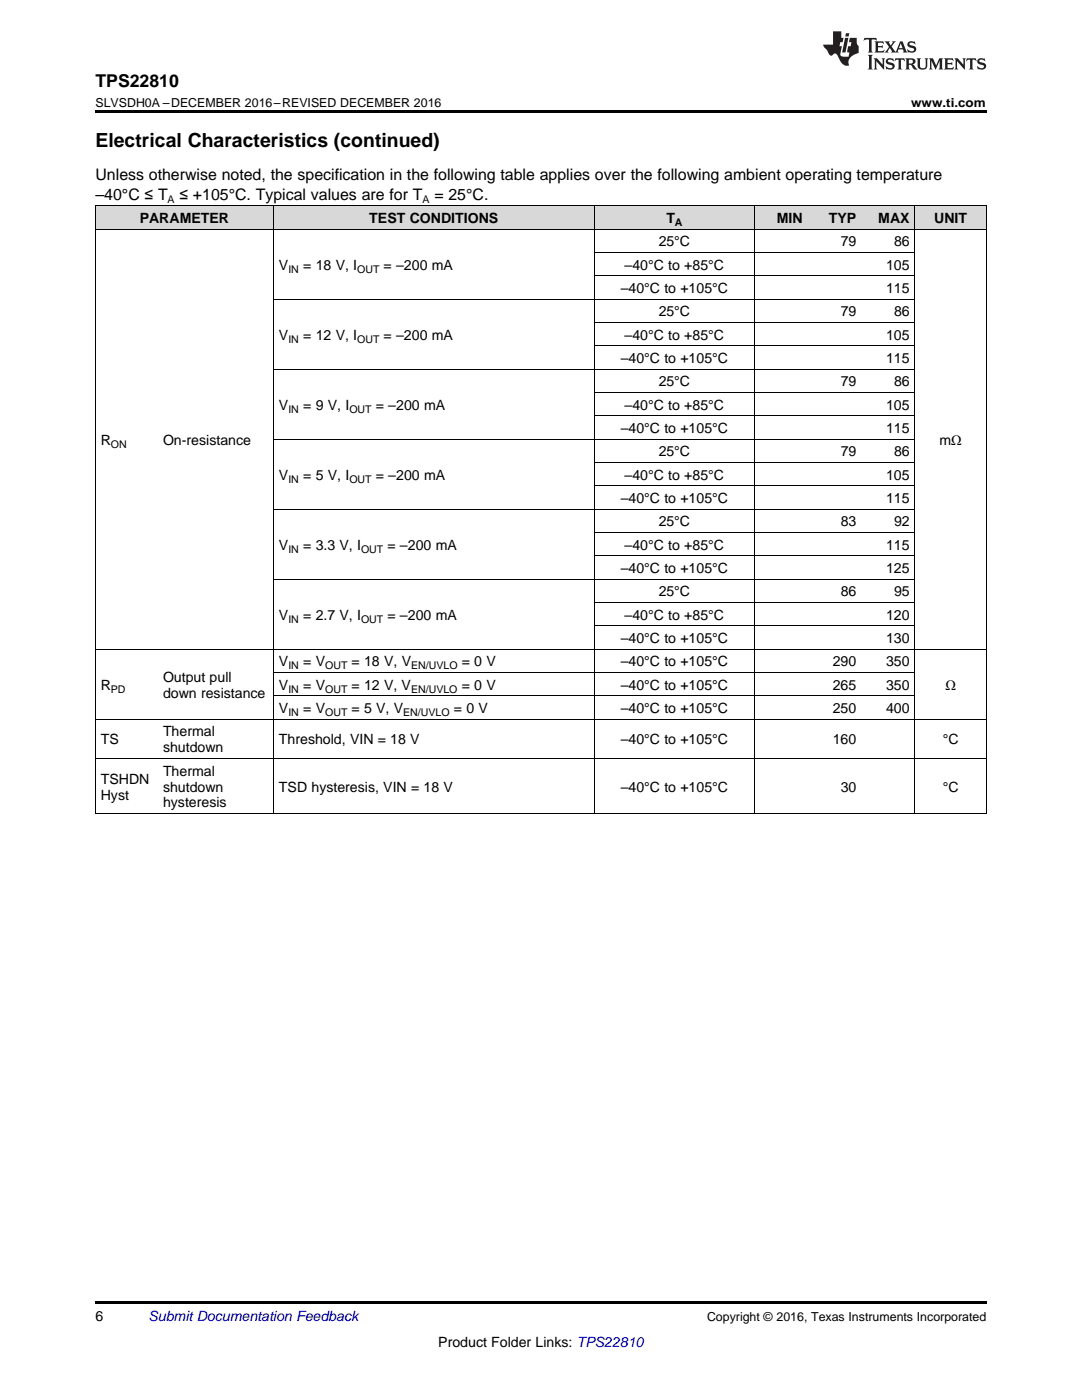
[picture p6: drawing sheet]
<svg xmlns="http://www.w3.org/2000/svg" width="216mm" height="279mm" viewBox="0 0 216 279" stroke-linecap="round" stroke-linejoin="round" font-family="sans-serif">
<defs><g id="words">
<text font-size="3.9" x="19" y="29.3">Electrical Characteristics (continued)</text>
<text font-size="3.5" x="19" y="17.3">TPS22810</text>
<g font-size="3.2">
<text x="19" y="36">Unless otherwise noted, the specification in the following table applies over the following ambient operating temperature</text>
<text x="19" y="39.9">–40°C ≤ T</text>
<text x="35.8" y="39.9">≤ +105°C. Typical values are for T</text>
<text x="86.7" y="39.9">= 25°C.</text>
</g>
<g font-size="2.8">
<text x="27.9" y="44.5">PARAMETER</text>
<text x="73.7" y="44.5">TEST CONDITIONS</text>
<text x="133" y="44.5">T</text>
<text x="155" y="44.5">MIN</text>
<text x="165.4" y="44.5">TYP</text>
<text x="175.3" y="44.5">MAX</text>
<text x="186.4" y="44.5">UNIT</text>
<text x="55.7" y="53.8">V</text>
<text x="60.5" y="53.8">= 18 V, I</text>
<text x="76.6" y="53.8">= –200 mA</text>
<text x="124.6" y="53.8">–40°C to +85°C</text>
<text x="131.4" y="49.2">25°C</text>
<text x="167.7" y="49.2">79</text>
<text x="176.8" y="53.8">105</text>
<text x="178.4" y="49.2">86</text>
<text x="123.9" y="58.5">–40°C to +105°C</text>
<text x="176.8" y="58.5">115</text>
<text x="131.4" y="63.1">25°C</text>
<text x="167.7" y="63.1">79</text>
<text x="178.4" y="63.1">86</text>
<text x="55.7" y="67.8">V</text>
<text x="60.5" y="67.8">= 12 V, I</text>
<text x="76.6" y="67.8">= –200 mA</text>
<text x="124.6" y="67.8">–40°C to +85°C</text>
<text x="176.8" y="67.8">105</text>
<text x="123.9" y="72.5">–40°C to +105°C</text>
<text x="131.4" y="77.1">25°C</text>
<text x="167.7" y="77.1">79</text>
<text x="176.8" y="72.5">115</text>
<text x="178.4" y="77.1">86</text>
<text x="55.7" y="81.8">V</text>
<text x="60.5" y="81.8">= 9 V, I</text>
<text x="75" y="81.8">= –200 mA</text>
<text x="124.6" y="81.8">–40°C to +85°C</text>
<text x="176.8" y="81.8">105</text>
<text x="20.1" y="88.8">R</text>
<text x="32.5" y="88.8">On-resistance</text>
<text x="123.9" y="86.4">–40°C to +105°C</text>
<text x="176.8" y="86.4">115</text>
<text x="187.5" y="88.8">mΩ</text>
<text x="55.7" y="95.7">V</text>
<text x="60.5" y="95.7">= 5 V, I</text>
<text x="75" y="95.7">= –200 mA</text>
<text x="124.6" y="95.7">–40°C to +85°C</text>
<text x="131.4" y="91.1">25°C</text>
<text x="167.7" y="91.1">79</text>
<text x="176.8" y="95.7">105</text>
<text x="178.4" y="91.1">86</text>
<text x="123.9" y="100.4">–40°C to +105°C</text>
<text x="176.8" y="100.4">115</text>
<text x="131.4" y="105.1">25°C</text>
<text x="167.7" y="105.1">83</text>
<text x="178.4" y="105.1">92</text>
<text x="55.7" y="109.7">V</text>
<text x="60.5" y="109.7">= 3.3 V, I</text>
<text x="77.3" y="109.7">= –200 mA</text>
<text x="124.6" y="109.7">–40°C to +85°C</text>
<text x="176.8" y="109.7">115</text>
<text x="123.9" y="114.4">–40°C to +105°C</text>
<text x="131.4" y="119">25°C</text>
<text x="167.7" y="119">86</text>
<text x="176.8" y="114.4">125</text>
<text x="178.4" y="119">95</text>
<text x="55.7" y="123.7">V</text>
<text x="60.5" y="123.7">= 2.7 V, I</text>
<text x="77.3" y="123.7">= –200 mA</text>
<text x="124.6" y="123.7">–40°C to +85°C</text>
<text x="176.8" y="123.7">120</text>
<text x="123.9" y="128.3">–40°C to +105°C</text>
<text x="176.8" y="128.3">130</text>
<text x="20.1" y="137.7">R</text>
<text x="32.5" y="136.1">Output pull</text>
<text x="55.7" y="133">V</text>
<text x="55.7" y="137.7">V</text>
<text x="60.5" y="137.7">= V</text>
<text x="60.5" y="133">= V</text>
<text x="70.2" y="137.7">= 12 V, V</text>
<text x="70.2" y="133">= 18 V, V</text>
<text x="92.1" y="137.7">= 0 V</text>
<text x="92.1" y="133">= 0 V</text>
<text x="123.9" y="133">–40°C to +105°C</text>
<text x="123.9" y="137.7">–40°C to +105°C</text>
<text x="166.2" y="133">290</text>
<text x="166.2" y="137.7">265</text>
<text x="176.8" y="133">350</text>
<text x="176.8" y="137.7">350</text>
<text x="188.6" y="137.7">Ω</text>
<text x="32.5" y="139.2">down resistance</text>
<text x="55.7" y="142.3">V</text>
<text x="60.5" y="142.3">= V</text>
<text x="70.2" y="142.3">= 5 V, V</text>
<text x="90.6" y="142.3">= 0 V</text>
<text x="123.9" y="142.3">–40°C to +105°C</text>
<text x="166.2" y="142.3">250</text>
<text x="176.8" y="142.3">400</text>
<text x="20.1" y="148.6">TS</text>
<text x="32.5" y="147">Thermal</text>
<text x="55.7" y="148.6">Threshold, VIN = 18 V</text>
<text x="123.9" y="148.6">–40°C to +105°C</text>
<text x="166.2" y="148.6">160</text>
<text x="188.1" y="148.6">°C</text>
<text x="32.5" y="150.1">shutdown</text>
<text x="32.5" y="154.8">Thermal</text>
<text x="20.1" y="156.4">TSHDN</text>
<text x="20.1" y="159.6">Hyst</text>
<text x="32.5" y="158">shutdown</text>
<text x="32.5" y="161.1">hysteresis</text>
<text x="55.7" y="158">TSD hysteresis, VIN = 18 V</text>
<text x="123.9" y="158">–40°C to +105°C</text>
<text x="167.7" y="158">30</text>
<text x="188.1" y="158">°C</text>
<text x="19" y="263.6">6</text>
<text x="87.5" y="268.9">Product Folder Links: TPS22810</text>
</g>
<text font-size="2.8" fill="#0000c8" x="29.6" y="263.6">Submit Documentation Feedback</text>
<g font-size="2.5">
<text x="19" y="21.4">SLVSDH0A –DECEMBER 2016–REVISED DECEMBER 2016</text>
<text x="181.8" y="21.4">www.ti.com</text>
<text x="141.1" y="263.6">Copyright © 2016, Texas Instruments Incorporated</text>
</g>
<g font-size="2.1">
<text x="33.4" y="40.5">A</text>
<text x="84.3" y="40.5">A</text>
<text x="134.7" y="45.1">A</text>
<text x="57.5" y="54.4">IN</text>
<text x="71.3" y="54.4">OUT</text>
<text x="57.5" y="68.4">IN</text>
<text x="71.3" y="68.4">OUT</text>
<text x="57.5" y="82.3">IN</text>
<text x="69.7" y="82.3">OUT</text>
<text x="22.1" y="89.3">ON</text>
<text x="57.5" y="96.3">IN</text>
<text x="69.7" y="96.3">OUT</text>
<text x="57.5" y="110.3">IN</text>
<text x="72" y="110.3">OUT</text>
<text x="57.5" y="124.2">IN</text>
<text x="72" y="124.2">OUT</text>
<text x="57.5" y="133.6">IN</text>
<text x="64.9" y="133.6">OUT</text>
<text x="82" y="133.6">EN/UVLO</text>
<text x="22.1" y="138.2">PD</text>
<text x="57.5" y="138.2">IN</text>
<text x="57.5" y="142.9">IN</text>
<text x="64.9" y="138.2">OUT</text>
<text x="64.9" y="142.9">OUT</text>
<text x="80.5" y="142.9">EN/UVLO</text>
<text x="82" y="138.2">EN/UVLO</text>
</g>
</g></defs>
<g fill="#d8d8d8">
<path d="M19 41.1h12.5v4.7h-12.5z"/>
<path d="M31.5 41.1h23.1v4.7h-23.1z"/>
<path d="M54.6 41.1h32v4.7h-32z"/>
<path d="M86.6 41.1h32v4.7h-32z"/>
<path d="M118.6 41.1h32v4.7h-32z"/>
<path d="M150.6 41.1h10.7v4.7h-10.7z"/>
<path d="M161.3 41.1h10.6v4.7h-10.6z"/>
<path d="M171.9 41.1h10.7v4.7h-10.7z"/>
<path d="M182.6 41.1h14.2v4.7h-14.2z"/>
</g>
<path d="M19 22h177.8v.5h-177.8zM19 162.4h.2zM54.5 162.4h.1zM86.5 162.4h.1zM118.5 162.4h.1zM150.5 162.4h.1zM182.5 162.4h.1zM196.7 162.4h.1zM19 259.7h177.8v.5h-177.8z" fill="#000"/>
<g fill="none" stroke="#000" stroke-width=".2">
<path d="M19 41.1h177.8v121.3M19 45.7h177.8M19.1 41.1v121.3M54.6 41.1v121.3M54.6 59.7h128M118.6 41.1v121.3M118.6 55.1h64M118.6 50.4h64M150.5 41.1v121.3M182.5 41.1v121.3M54.6 73.7h128M118.6 78.3h64"/>
<path d="M118.6 69h64M118.6 64.4h64M54.6 87.6h128M118.6 97h64M118.6 92.3h64M118.6 83h64M54.6 115.6h128M54.6 101.6h128M118.6 110.9h64M118.6 106.3h64M19 129.6h177.8M54.6 138.9h128"/>
<path d="M54.6 134.2h128M118.6 124.9h64M118.6 120.2h64M19 151.4h177.8M19 143.5h177.8M19 162.4h177.8"/>
</g>
<g fill="#231f20">
<path d="M172.5 7.6l-.1 .5 .4-.2h.6v.1v2.1l-.2 .4h.9l-.2-.4v-2.1l.1-.1h.5l.5 .2-.2-.5zM174.5 8.3l.2 .3v1.5l-.2 .4h1.8l.2-.6a1.04 1.04 0 0 1-1.3 .2v-.7h.6l.3 .2v-.6l-.3 .2h-.6v-.6l.8-.1 .4 .3-.2-.5zM176.5 8.3l.9 1.1-.9 1.1h.8l-.2-.2 .4-.7 .5 .7-.2 .2h1.5l-.2-.2 .2-.4h.9l.1 .4-.2 .2h1l-.3-.3-.7-1.9h-.5l-.9 2-.8-1 .9-1h-.8l.1 .3-.4 .5-.3-.6 .1-.2zM179.7 8.6l.4 1h-.7zM181.3 8.4a.63 .63 0 0 0-.2 .7 .63 .63 0 0 0 .6 .4l.6 .2 .1 .2a.75 .75 0 0 1-.7 .4 .75 .75 0 0 1-.6-.5l.1 .7 .1-.1a1.11 1.11 0 0 0 1.5-.6 1.13 1.13 0 0 0-1.2-.8l-.1-.4a1.04 1.04 0 0 1 1.2 .2l-.2-.5-.2 .1-.4-.2zM173.2 10.9l.2 .4v2.2l-.2 .4h1l-.3-.4v-2.2l.3-.4zM174.3 11.6l.3 .4v1.5l-.3 .4h.8l-.2-.4v-1.3l1.5 1.7v-1.9l.2-.4h-.7l.2 .4v.9l-1.1-1.3zM177 11.8a.62 .62 0 0 0-.2 .7 .62 .62 0 0 0 .6 .4l.6 .1 .1 .3a.76 .76 0 0 1-.7 .3 .76 .76 0 0 1-.7-.4l.2 .7 .1-.1a1.11 1.11 0 0 0 1.5-.6 1.13 1.13 0 0 0-1.2-.8l-.1-.4a1.04 1.04 0 0 1 1.2 .2l-.2-.6-.2 .1-.5-.1zM178.7 11.6l-.2 .6a.61 .61 0 0 1 .8-.3v1.6l-.2 .4h.9l-.2-.4v-1.6a.63 .63 0 0 1 .7 .3l-.1-.6zM180.6 11.6l.3 .4v1.5l-.3 .4h1l-.2-.2-.1-.8 .6 .2a.76 .76 0 0 0 1.2 .7l-1-1a.58 .58 0 0 0 .6-.5 .58 .58 0 0 0-.5-.6zM181.4 11.9h.1a.45 .45 0 0 1 .5 .1 .45 .45 0 0 1 .1 .5l-.8 .2zM182.9 11.6l.2 .2a2.17 2.17 0 0 0 .3 1.9 .99 .99 0 0 0 1.6-.6v-1.1l.2-.4h-.7l.2 .2a1.92 1.92 0 0 1-.2 1.8 .6 .6 0 0 1-.9-.5v-1.1l.2-.4zM185.4 11.6l.2 .4v1.5l-.2 .4h.7l-.2-.4v-1.4l.8 1.8 .8-1.8v1.4l-.2 .4h.9l-.2-.4v-1.5l.2-.4h-.8l-.6 1.5-.6-1.5zM188.4 11.6l.2 .4v1.5l-.2 .4h1.8l.1-.6a1.04 1.04 0 0 1-1.2 .1v-.6h.5l.4 .2v-.6l-.4 .2h-.5v-.7h.8l.3 .3-.1-.6zM190.5 11.6l.2 .4v1.5l-.2 .4h.7l-.2-.4v-1.3l1.5 1.7v-1.9l.2-.4h-.7l.2 .4v.9l-1.1-1.3zM192.9 11.6l-.1 .6a.61 .61 0 0 1 .7-.3l.1 1.6-.3 .4h1l-.3-.4 .1-1.6a.63 .63 0 0 1 .7 .3l-.1-.6zM195.2 11.8a.62 .62 0 0 0-.2 .7 .62 .62 0 0 0 .6 .4l.6 .1 .1 .3a.76 .76 0 0 1-.7 .3 .76 .76 0 0 1-.6-.4l.1 .7 .1-.1a1.11 1.11 0 0 0 1.6-.6 1.13 1.13 0 0 0-1.3-.8l-.1-.4a1.04 1.04 0 0 1 1.2 .2l-.1-.6-.2 .1-.5-.1z"/>
<path d="M166.2 6.3v2.6h-1.9v.4l.8 .9a.91 .91 0 0 0 1 .8 .56 .56 0 0 1 .5-.3 .56 .56 0 0 1 .5 .3l.4 .8a1.53 1.53 0 0 0 1.9 1.2 1.54 1.54 0 0 1 1-2.1l.9-.3v-1.4a1.52 1.52 0 0 1-.4-1.6h-1.3l-.2 .8h.5l-.2 .8h-.5l-.1 1v.2l.4 .1-.2 .8a1.93 1.93 0 0 1-1.6-.3l.3-1.8h-.5l.2-.8h.4l.2-.8h-.4v-1.3zM168.6 7.6l-.6 2.9h.7l.6-2.9zM168.8 6.6l-.1 .7h.6l.2-.7z"/>
</g>
<use href="#words"/>
</svg>
